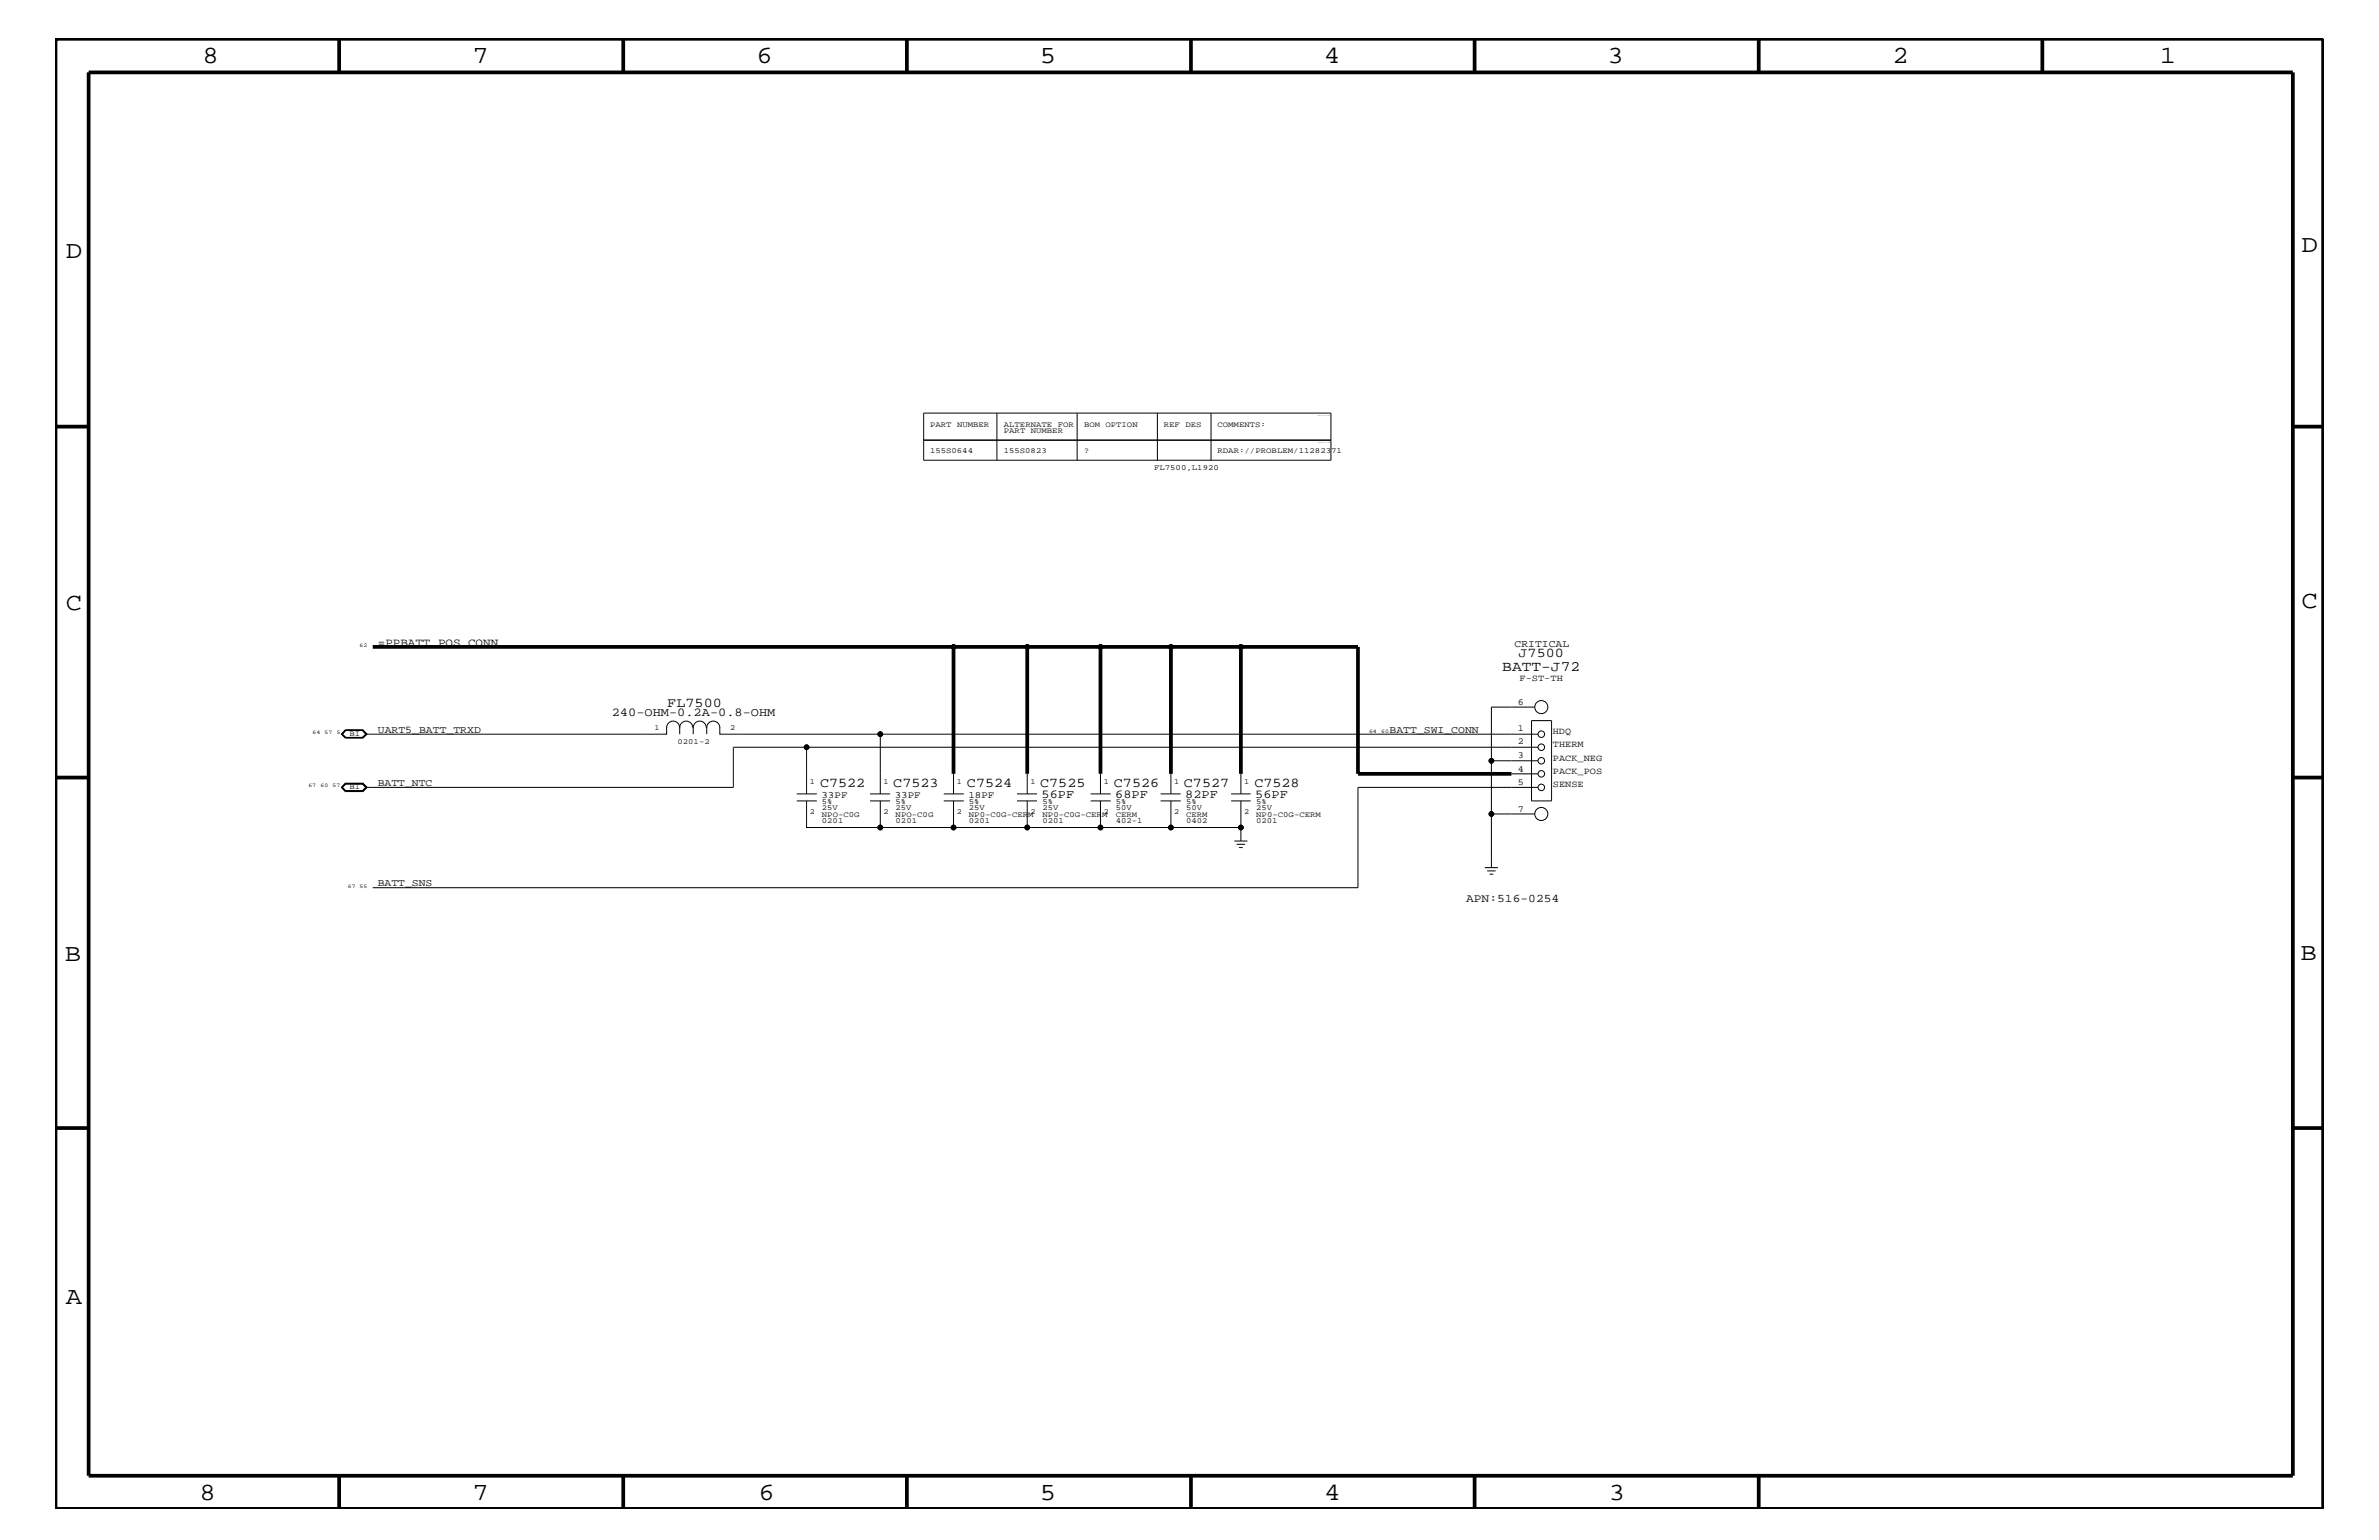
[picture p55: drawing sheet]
<svg xmlns="http://www.w3.org/2000/svg" width="432mm" height="279mm" viewBox="0 0 432 279" stroke-linecap="round" stroke-linejoin="round" font-family="sans-serif">
<defs><g id="words">
<g font-size="4.5">
<text x="36.7" y="11.5">8</text>
<text x="85.8" y="11.5">7</text>
<text x="137.3" y="11.5">6</text>
<text x="188.7" y="11.5">5</text>
<text x="240.3" y="11.5">4</text>
<text x="291.8" y="11.5">3</text>
<text x="343.5" y="11.5">2</text>
<text x="392" y="11.5">1</text>
<text x="11.9" y="46.8">D</text>
<text x="417.7" y="45.7">D</text>
<text x="11.9" y="110.6">C</text>
<text x="417.7" y="110.4">C</text>
<text x="11.8" y="174.3">B</text>
<text x="417.6" y="174.2">B</text>
<text x="11.9" y="236.7">A</text>
<text x="36.2" y="272.1">8</text>
<text x="85.8" y="272.1">7</text>
<text x="137.7" y="272.1">6</text>
<text x="188.7" y="272.1">5</text>
<text x="240.4" y="272.1">4</text>
<text x="292" y="272.1">3</text>
</g>
<text font-size="2.6" x="272.7" y="121.7">BATT-J72</text>
<g font-size="2.5">
<text x="275.6" y="119.2">J7500</text>
<text x="121.1" y="128.2">FL7500</text>
<text x="148.8" y="142.9">C7522</text>
<text x="162.1" y="142.9">C7523</text>
<text x="175.5" y="142.9">C7524</text>
<text x="188.8" y="142.9">C7525</text>
<text x="202.2" y="142.9">C7526</text>
<text x="214.9" y="142.9">C7527</text>
<text x="227.7" y="142.9">C7528</text>
</g>
<g font-size="2.2">
<text x="111" y="129.9">240-OHM-0.2A-0.8-OHM</text>
<text x="189.1" y="144.7">56PF</text>
<text x="202.4" y="144.7">68PF</text>
<text x="215.1" y="144.7">82PF</text>
<text x="227.8" y="144.7">56PF</text>
</g>
<text font-size="2.1" x="266.1" y="163.6">APN:516-0254</text>
<text font-size="2" x="68.6" y="117.2">=PPBATT_POS_CONN</text>
<g font-size="1.9">
<text x="274.9" y="117.4">CRITICAL</text>
<text x="68.6" y="133">UART5_BATT_TRXD</text>
<text x="252.2" y="133">BATT_SWI_CONN</text>
<text x="68.6" y="142.6">BATT_NTC</text>
<text x="68.6" y="160.8">BATT_SNS</text>
</g>
<g font-size="1.8">
<text x="149.1" y="144.7">33PF</text>
<text x="162.4" y="144.7">33PF</text>
<text x="175.8" y="144.7">18PF</text>
</g>
<g font-size="1.7">
<text x="275.8" y="123.5">F-ST-TH</text>
<text x="275.5" y="127.9">6</text>
<text x="275.5" y="132.7">1</text>
<text x="275.5" y="135.1">2</text>
<text x="275.5" y="137.5">3</text>
<text x="281.9" y="135.6">THERM</text>
<text x="281.9" y="133.2">HDQ</text>
<text x="275.5" y="140">4</text>
<text x="275.5" y="142.4">5</text>
<text x="281.9" y="140.4">PACK_POS</text>
<text x="281.9" y="138">PACK_NEG</text>
<text x="281.9" y="142.9">SENSE</text>
<text x="275.5" y="147.3">7</text>
</g>
<g font-size="1.4">
<text x="168.8" y="77.4">PART NUMBER</text>
<text x="182.2" y="77.4">ALTERNATE FOR</text>
<text x="196.8" y="77.4">BOM OPTION</text>
<text x="211.2" y="77.4">REF DES</text>
<text x="221" y="77.4">COMMENTS:</text>
<text x="168.8" y="82.2">155S0644</text>
<text x="182.2" y="82.2">155S0823</text>
<text x="182.2" y="78.6">PART NUMBER</text>
<text x="196.8" y="82.2">?</text>
<text x="221" y="82.2">RDAR://PROBLEM/11282371</text>
<text x="209.5" y="85.3">FL7500,L1920</text>
<text x="63.4" y="133.5">BI</text>
<text x="118.8" y="132.5">1</text>
<text x="123" y="135.1">0201-2</text>
<text x="132.5" y="132.5">2</text>
<text x="63.4" y="143.2">BI</text>
<text x="147" y="142.3">1</text>
<text x="160.4" y="142.3">1</text>
<text x="173.7" y="142.3">1</text>
<text x="187" y="142.3">1</text>
<text x="200.3" y="142.3">1</text>
<text x="213.1" y="142.3">1</text>
<text x="225.8" y="142.3">1</text>
<text x="147" y="147.7">2</text>
<text x="149.2" y="145.9">5%</text>
<text x="149.2" y="149.4">0201</text>
<text x="149.2" y="148.2">NPO-C0G</text>
<text x="149.2" y="147">25V</text>
<text x="160.4" y="147.7">2</text>
<text x="162.6" y="147">25V</text>
<text x="162.6" y="148.2">NPO-C0G</text>
<text x="162.6" y="145.9">5%</text>
<text x="162.6" y="149.4">0201</text>
<text x="173.7" y="147.7">2</text>
<text x="175.9" y="147">25V</text>
<text x="175.9" y="148.2">NP0-C0G-CERM</text>
<text x="175.9" y="145.9">5%</text>
<text x="175.9" y="149.4">0201</text>
<text x="187" y="147.7">2</text>
<text x="189.2" y="147">25V</text>
<text x="189.2" y="145.9">5%</text>
<text x="189.2" y="148.2">NP0-C0G-CERM</text>
<text x="189.2" y="149.4">0201</text>
<text x="200.3" y="147.7">2</text>
<text x="202.5" y="149.4">402-1</text>
<text x="202.5" y="145.9">5%</text>
<text x="202.5" y="147">50V</text>
<text x="202.5" y="148.2">CERM</text>
<text x="213.1" y="147.7">2</text>
<text x="215.3" y="147">50V</text>
<text x="215.3" y="148.2">CERM</text>
<text x="215.3" y="145.9">5%</text>
<text x="215.3" y="149.4">0402</text>
<text x="225.8" y="147.7">2</text>
<text x="228" y="147">25V</text>
<text x="228" y="145.9">5%</text>
<text x="228" y="149.4">0201</text>
<text x="228" y="148.2">NP0-C0G-CERM</text>
</g>
<g font-size="1">
<text x="65.3" y="117.4">62</text>
<text x="56.7" y="133.2">64</text>
<text x="58.9" y="133.2">57</text>
<text x="61.1" y="133.2">5</text>
<text x="248.5" y="133">64</text>
<text x="250.7" y="133">60</text>
<text x="56" y="142.9">67</text>
<text x="58.2" y="142.9">60</text>
<text x="60.4" y="142.9">57</text>
<text x="63.2" y="161.1">67 55</text>
</g>
</g></defs>
<g fill="none" stroke="#000" stroke-width=".18">
<path d="M167.7 74.9h73.9v8.6h-73.9zM167.7 79.9h73.9M180.9 74.9v8.6M195.5 74.9v8.6M210.1 74.9v8.6M219.8 74.9v8.6M62 133.2l.7-.8h3.2l.7 .8-.7 .7h-3.2zM62.7 132.4h3.2l.7 .8-.7 .7h-3.2l-.7-.7zM62.7 132.5l-.6 .7 .6 .6M62.7 132.5h3.1l.7 .7-.7 .6h-3.1M66.4 133.2l-.6 .6h-3.1M121 132a1.19 1.19 0 0 1 1.2-1.2 1.19 1.19 0 0 1 1.2 1.2 1.19 1.19 0 0 1 1.2-1.2 1.19 1.19 0 0 1 1.1 1.2"/>
<path d="M121 131.9v1.3h-54.6l-.6-.7h-3.1M123.4 131.9v1.3M125.8 132a1.19 1.19 0 0 1 1.2-1.2 1.19 1.19 0 0 1 1.2 1.2M125.8 131.9v1.3M128.3 131.9v1.3M128.3 132a1.19 1.19 0 0 1 1.2-1.2 1.19 1.19 0 0 1 1.1 1.2M130.6 131.9v1.3h29.2v10.8M146.4 135.6v8.4M159.8 133.2h119.4M270.7 138v19.4M278 130.7h3.6v14.6h-3.6zM278.6 128.3h-7.9v9.7h8.5"/>
<path d="M279.2 135.6h-146.1v7.3h-66.7l-.6-.6h-3.1l-.6 .6 .6 .5h3.1l.6-.5M62.7 142.1h3.2l.7 .8-.7 .7h-3.2l-.7-.7zM62.7 142.2l-.7 .7 .7 .6M62.7 142.2l-.6 .7 .6 .6M62.7 142.2h3.2l.7 .7-.7 .6h-3.2M62.7 142.2h3.1l.7 .7-.7 .6h-3.1M144.6 144h3.7M144.6 145.3h3.7M146.4 145.3v4.8h13.4v-4.8M157.9 144h3.7M157.9 145.3h3.7M171.3 145.3h3.6"/>
<path d="M171.3 144h3.6M173.1 145.3v4.8h-13.3M173.1 140.4v3.6M184.6 144h3.6M184.6 145.3h3.6M186.4 145.3v4.8h-13.3M186.4 140.4v3.6M198 144h3.6M198 145.3h3.6M199.7 145.3v4.8h-13.3M199.7 140.4v3.6M210.7 145.3h3.6"/>
<path d="M210.7 144h3.6M212.5 150.1h12.7M212.5 145.3v4.8h-12.8M212.5 140.4v3.6M223.4 145.3h3.6M223.4 144h3.6M224 152.6h2.4M224.5 153.2h1.5M224.9 153.8h.7M225.2 140.4v3.6M225.2 145.3v7.3M269.5 157.4h2.4"/>
<path d="M269.9 158h1.6M270.4 158.6h.6M270.7 147.7h7.9M274.3 140.4h4.9M279.2 142.9h-32.7v18.2h-178.8"/>
<circle cx="173.1" cy="117.4" r=".42"/>
<circle cx="186.4" cy="117.4" r=".42"/>
<circle cx="199.7" cy="117.4" r=".42"/>
<circle cx="212.5" cy="117.4" r=".42"/>
<circle cx="225.2" cy="117.4" r=".42"/>
<circle cx="146.4" cy="135.6" r=".42"/>
<circle cx="159.8" cy="133.2" r=".42"/>
<circle cx="270.7" cy="138" r=".42"/>
<circle cx="279.8" cy="128.3" r="1.19"/>
<circle cx="279.8" cy="135.6" r=".59"/>
<circle cx="279.8" cy="133.2" r=".59"/>
<circle cx="279.8" cy="138" r=".59"/>
<circle cx="159.8" cy="150.1" r=".42"/>
<circle cx="173.1" cy="150.1" r=".42"/>
<circle cx="186.4" cy="150.1" r=".42"/>
<circle cx="199.7" cy="150.1" r=".42"/>
<circle cx="212.5" cy="150.1" r=".42"/>
<circle cx="225.2" cy="150.1" r=".42"/>
<circle cx="270.7" cy="147.7" r=".42"/>
<circle cx="279.8" cy="147.7" r="1.19"/>
<circle cx="279.8" cy="142.9" r=".59"/>
<circle cx="279.8" cy="140.4" r=".59"/>
</g>
<g fill="none" stroke="#000" stroke-width=".68" stroke-linecap="butt">
<path d="M10.1 7h411.6v266.8h-411.6zM16.1 13.1h400.1v254.6h-400.1zM61.6 7v6.1M113.1 7v6.1M164.6 7v6.1M216.2 7v6.1M267.6 7v6.1M319.2 7v6.1M370.7 7v6.1M10.1 77.4h6M416.2 77.4h5.5M67.7 117.4h118.7"/>
<path d="M173.1 117.4v23M199.7 117.4v23M212.5 117.4h34v23h27.8M212.5 117.4h-26.1v23M212.5 117.4v23M225.2 117.4v23M10.1 141.1h6M416.2 141.1h5.5M10.1 204.7h6M416.2 204.7h5.5M61.6 267.7v6.1M113.1 267.7v6.1"/>
<path d="M164.6 267.7v6.1M216.2 268v5.8M267.6 267.7v6.1M319.2 267.7v6.1"/>
</g>
<g fill="#000">
<circle cx="173.1" cy="117.4" r=".42"/>
<circle cx="186.4" cy="117.4" r=".42"/>
<circle cx="199.7" cy="117.4" r=".42"/>
<circle cx="212.5" cy="117.4" r=".42"/>
<circle cx="225.2" cy="117.4" r=".42"/>
<circle cx="146.4" cy="135.6" r=".42"/>
<circle cx="159.8" cy="133.2" r=".42"/>
<circle cx="270.7" cy="138" r=".42"/>
<circle cx="159.8" cy="150.1" r=".42"/>
<circle cx="173.1" cy="150.1" r=".42"/>
<circle cx="186.4" cy="150.1" r=".42"/>
<circle cx="199.7" cy="150.1" r=".42"/>
<circle cx="212.5" cy="150.1" r=".42"/>
<circle cx="225.2" cy="150.1" r=".42"/>
<circle cx="270.7" cy="147.7" r=".42"/>
</g>
<use href="#words"/>
</svg>
